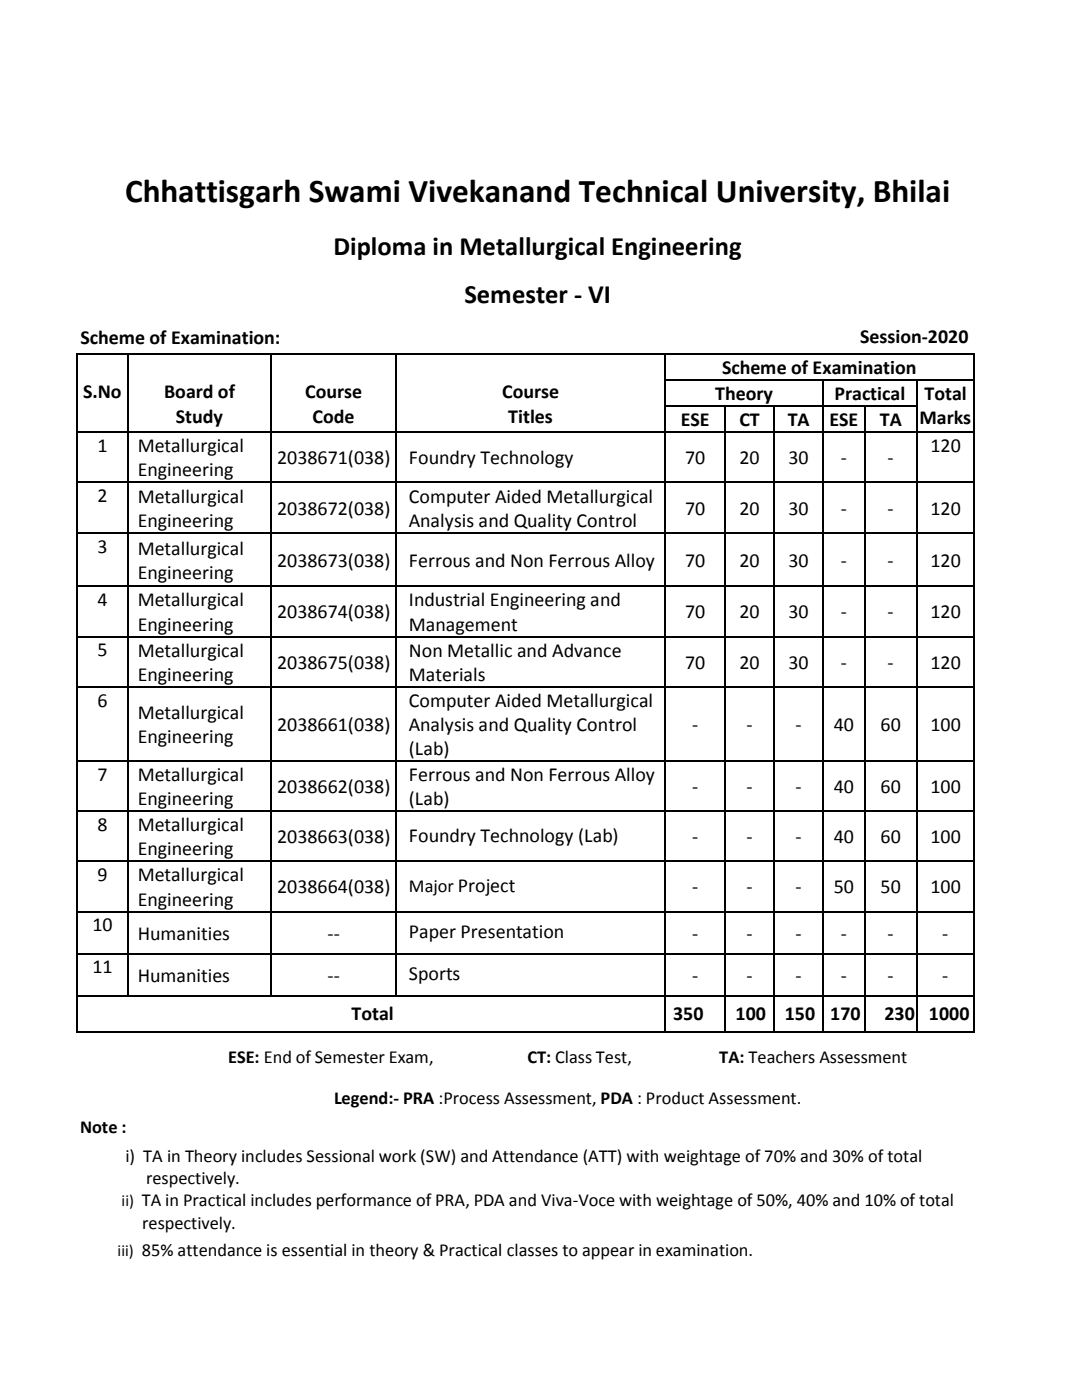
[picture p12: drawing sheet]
<svg xmlns="http://www.w3.org/2000/svg" width="216mm" height="279mm" viewBox="0 0 216 279" stroke-linecap="round" stroke-linejoin="round" font-family="sans-serif">
<defs><g id="words">
<text font-size="6.6" x="25" y="40.4">Chhattisgarh Swami Vivekanand Technical University, Bhilai</text>
<g font-size="5.3">
<text x="66.5" y="50.9">Diploma in Metallurgical Engineering</text>
<text x="92.7" y="60.5">Semester - VI</text>
</g>
<g font-size="4">
<text x="16.1" y="68.7">Scheme of Examination:</text>
<text x="171.6" y="68.5">Session-2020</text>
<text x="144.1" y="74.7">Scheme of Examination</text>
<text x="16.6" y="79.5">S.No</text>
<text x="32.7" y="79.5">Board of</text>
<text x="60.9" y="79.5">Course</text>
<text x="100.2" y="79.5">Course</text>
<text x="142.7" y="79.9">Theory</text>
<text x="166.5" y="79.9">Practical</text>
<text x="184.4" y="79.9">Total</text>
<text x="35.1" y="84.4">Study</text>
<text x="62.4" y="84.4">Code</text>
<text x="101.4" y="84.4">Titles</text>
<text x="135.8" y="85">ESE</text>
<text x="147.5" y="85">CT</text>
<text x="157.2" y="85">TA</text>
<text x="165.5" y="85">ESE</text>
<text x="175.6" y="85">TA</text>
<text x="183.5" y="84.7">Marks</text>
<text x="19.4" y="90.2">1</text>
<text x="27.5" y="95">Engineering</text>
<text x="27.5" y="90.2">Metallurgical</text>
<text x="55.3" y="92.6">2038671(038)</text>
<text x="81.6" y="92.6">Foundry Technology</text>
<text x="136.7" y="92.6">70</text>
<text x="147.5" y="92.6">20</text>
<text x="157.3" y="92.6">30</text>
<text x="167.8" y="92.6">-</text>
<text x="177.1" y="92.6">-</text>
<text x="185.6" y="90.2">120</text>
<text x="19.4" y="100.3">2</text>
<text x="27.5" y="100.3">Metallurgical</text>
<text x="81.6" y="100.4">Computer Aided Metallurgical</text>
<text x="27.5" y="105.2">Engineering</text>
<text x="55.3" y="102.8">2038672(038)</text>
<text x="81.6" y="105.3">Analysis and Quality Control</text>
<text x="136.7" y="102.8">70</text>
<text x="147.5" y="102.8">20</text>
<text x="157.3" y="102.8">30</text>
<text x="167.8" y="102.8">-</text>
<text x="177.1" y="102.8">-</text>
<text x="185.6" y="102.8">120</text>
<text x="19.4" y="110.4">3</text>
<text x="27.5" y="110.7">Metallurgical</text>
<text x="55.3" y="113.1">2038673(038)</text>
<text x="81.6" y="113.1">Ferrous and Non Ferrous Alloy</text>
<text x="136.7" y="113.1">70</text>
<text x="147.5" y="113.1">20</text>
<text x="157.3" y="113.1">30</text>
<text x="167.8" y="113.1">-</text>
<text x="177.1" y="113.1">-</text>
<text x="185.6" y="113.1">120</text>
<text x="27.5" y="115.6">Engineering</text>
<text x="19.4" y="121">4</text>
<text x="27.5" y="125.8">Engineering</text>
<text x="27.5" y="121">Metallurgical</text>
<text x="55.3" y="123.4">2038674(038)</text>
<text x="81.6" y="121">Industrial Engineering and</text>
<text x="81.6" y="125.8">Management</text>
<text x="136.7" y="123.4">70</text>
<text x="147.5" y="123.4">20</text>
<text x="157.3" y="123.4">30</text>
<text x="167.8" y="123.4">-</text>
<text x="177.1" y="123.4">-</text>
<text x="185.6" y="123.4">120</text>
<text x="19.4" y="131">5</text>
<text x="27.5" y="131.1">Metallurgical</text>
<text x="81.6" y="131.1">Non Metallic and Advance</text>
<text x="27.5" y="135.9">Engineering</text>
<text x="55.3" y="133.5">2038675(038)</text>
<text x="81.6" y="135.9">Materials</text>
<text x="136.7" y="133.5">70</text>
<text x="147.5" y="133.5">20</text>
<text x="157.3" y="133.5">30</text>
<text x="167.8" y="133.5">-</text>
<text x="177.1" y="133.5">-</text>
<text x="185.6" y="133.5">120</text>
<text x="19.4" y="141.1">6</text>
<text x="27.5" y="143.4">Metallurgical</text>
<text x="81.6" y="141">Computer Aided Metallurgical</text>
<text x="27.5" y="148.3">Engineering</text>
<text x="55.3" y="145.9">2038661(038)</text>
<text x="81.6" y="145.8">Analysis and Quality Control</text>
<text x="138.1" y="145.9">-</text>
<text x="148.9" y="145.9">-</text>
<text x="158.7" y="145.9">-</text>
<text x="166.4" y="145.9">40</text>
<text x="175.7" y="145.9">60</text>
<text x="185.6" y="145.9">100</text>
<text x="19.4" y="155.8">7</text>
<text x="27.5" y="155.8">Metallurgical</text>
<text x="81.6" y="150.6">(Lab)</text>
<text x="81.6" y="155.8">Ferrous and Non Ferrous Alloy</text>
<text x="27.5" y="160.7">Engineering</text>
<text x="55.3" y="158.2">2038662(038)</text>
<text x="81.6" y="160.7">(Lab)</text>
<text x="138.1" y="158.2">-</text>
<text x="148.9" y="158.2">-</text>
<text x="158.7" y="158.2">-</text>
<text x="166.4" y="158.2">40</text>
<text x="175.7" y="158.2">60</text>
<text x="185.6" y="158.2">100</text>
<text x="19.4" y="165.9">8</text>
<text x="27.5" y="165.9">Metallurgical</text>
<text x="81.6" y="168">Foundry Technology (Lab)</text>
<text x="27.5" y="170.7">Engineering</text>
<text x="55.3" y="168.3">2038663(038)</text>
<text x="138.1" y="168.3">-</text>
<text x="148.9" y="168.3">-</text>
<text x="158.7" y="168.3">-</text>
<text x="166.4" y="168.3">40</text>
<text x="175.7" y="168.3">60</text>
<text x="185.6" y="168.3">100</text>
<text x="19.4" y="175.9">9</text>
<text x="27.5" y="175.9">Metallurgical</text>
<text x="55.3" y="178.3">2038664(038)</text>
<text x="138.1" y="178.3">-</text>
<text x="148.9" y="178.3">-</text>
<text x="158.7" y="178.3">-</text>
<text x="166.4" y="178.3">50</text>
<text x="175.7" y="178.3">50</text>
<text x="185.6" y="178.3">100</text>
<text x="18.4" y="185.9">10</text>
<text x="27.5" y="180.7">Engineering</text>
<text x="27.5" y="187.5">Humanities</text>
<text x="65.3" y="187.5">--</text>
<text x="81.6" y="187.2">Paper Presentation</text>
<text x="138.1" y="187.5">-</text>
<text x="148.9" y="187.5">-</text>
<text x="158.7" y="187.5">-</text>
<text x="167.8" y="187.5">-</text>
<text x="177.1" y="187.5">-</text>
<text x="188" y="187.5">-</text>
<text x="18.4" y="194.3">11</text>
<text x="27.5" y="195.9">Humanities</text>
<text x="65.3" y="195.9">--</text>
<text x="81.6" y="195.5">Sports</text>
<text x="138.1" y="195.9">-</text>
<text x="148.9" y="195.9">-</text>
<text x="158.7" y="195.9">-</text>
<text x="167.8" y="195.9">-</text>
<text x="177.1" y="195.9">-</text>
<text x="188" y="195.9">-</text>
<text x="70.1" y="203.6">Total</text>
<text x="134.3" y="203.6">350</text>
<text x="146.8" y="203.6">100</text>
<text x="156.6" y="203.6">150</text>
<text x="165.7" y="203.6">170</text>
<text x="176.5" y="203.6">230</text>
<text x="185.4" y="203.6">1000</text>
</g>
<g font-size="3.7">
<text x="81.6" y="178">Major Project</text>
<text x="45.5" y="212.2">ESE: End of Semester Exam,</text>
<text x="105.2" y="212.2">CT: Class Test,</text>
<text x="143.5" y="212.2">TA: Teachers Assessment</text>
<text x="66.7" y="220.3">Legend:- PRA :Process Assessment, PDA : Product Assessment.</text>
<text x="16" y="226.1">Note :</text>
<text x="25" y="231.9">i) TA in Theory includes Sessional work (SW) and Attendance (ATT) with weightage of 70% and 30% of total</text>
<text x="29.2" y="236.3">respectively.</text>
<text x="28.4" y="245.2">respectively.</text>
</g>
<g font-size="3.3">
<text x="24.3" y="240.8">ii) TA in Practical includes performance of PRA, PDA and Viva-Voce with weightage of 50%, 40% and 10% of total</text>
<text x="23.5" y="250.7">iii) 85% attendance is essential in theory &amp; Practical classes to appear in examination.</text>
</g>
</g></defs>
<g fill="#000">
<path d="M15.2 70.5h.3v.3h-.3z" fill-rule="evenodd"/>
<path d="M15.2 70.5h.3v.3h-.3z" fill-rule="evenodd"/>
<path d="M15.2 75.7h.3v.3h-.3z" fill-rule="evenodd"/>
<path d="M25.4 70.5h.3v.3h-.3z" fill-rule="evenodd"/>
<path d="M25.4 75.7h.3v.3h-.3z" fill-rule="evenodd"/>
<path d="M54 70.5h.3v.3h-.3z" fill-rule="evenodd"/>
<path d="M54 75.7h.3v.3h-.3z" fill-rule="evenodd"/>
<path d="M78.9 70.5h.3v.3h-.3z" fill-rule="evenodd"/>
<path d="M78.9 75.7h.3v.3h-.3z" fill-rule="evenodd"/>
<path d="M132.6 70.5h.3v.3h-.3z" fill-rule="evenodd"/>
<path d="M132.6 75.7h.3v.3h-.3z" fill-rule="evenodd"/>
<path d="M164.1 75.7h.3v.3h-.3z" fill-rule="evenodd"/>
<path d="M182.8 75.7h.3v.3h-.3z" fill-rule="evenodd"/>
<path d="M194.2 70.5h.3v.3h-.3z" fill-rule="evenodd"/>
<path d="M194.2 70.5h.3v.3h-.3z" fill-rule="evenodd"/>
<path d="M194.2 75.7h.3v.3h-.3z" fill-rule="evenodd"/>
<path d="M15.2 80.9h.3v.3h-.3z" fill-rule="evenodd"/>
<path d="M15.2 86.1h.3v.3h-.3z" fill-rule="evenodd"/>
<path d="M15.2 96.1h.3v.3h-.3z" fill-rule="evenodd"/>
<path d="M25.4 80.9h.3v.3h-.3z" fill-rule="evenodd"/>
<path d="M25.4 86.1h.3v.3h-.3z" fill-rule="evenodd"/>
<path d="M25.4 96.1h.3v.3h-.3z" fill-rule="evenodd"/>
<path d="M54 80.9h.3v.3h-.3z" fill-rule="evenodd"/>
<path d="M54 86.1h.3v.3h-.3z" fill-rule="evenodd"/>
<path d="M54 96.1h.3v.3h-.3z" fill-rule="evenodd"/>
<path d="M78.9 80.9h.3v.3h-.3z" fill-rule="evenodd"/>
<path d="M78.9 86.1h.3v.3h-.3z" fill-rule="evenodd"/>
<path d="M78.9 96.1h.3v.3h-.3z" fill-rule="evenodd"/>
<path d="M132.6 80.9h.3v.3h-.3z" fill-rule="evenodd"/>
<path d="M132.6 86.1h.3v.3h-.3z" fill-rule="evenodd"/>
<path d="M132.6 96.1h.3v.3h-.3z" fill-rule="evenodd"/>
<path d="M144.6 80.9h.3v.3h-.3z" fill-rule="evenodd"/>
<path d="M144.6 86.1h.3v.3h-.3z" fill-rule="evenodd"/>
<path d="M144.6 96.1h.3v.3h-.3z" fill-rule="evenodd"/>
<path d="M154.2 80.9h.3v.3h-.3z" fill-rule="evenodd"/>
<path d="M154.2 86.1h.3v.3h-.3z" fill-rule="evenodd"/>
<path d="M154.2 96.1h.3v.3h-.3z" fill-rule="evenodd"/>
<path d="M164.1 80.9h.3v.3h-.3z" fill-rule="evenodd"/>
<path d="M164.1 86.1h.3v.3h-.3z" fill-rule="evenodd"/>
<path d="M164.1 96.1h.3v.3h-.3z" fill-rule="evenodd"/>
<path d="M172.4 80.9h.3v.3h-.3z" fill-rule="evenodd"/>
<path d="M172.4 86.1h.3v.3h-.3z" fill-rule="evenodd"/>
<path d="M172.4 96.1h.3v.3h-.3z" fill-rule="evenodd"/>
<path d="M182.8 80.9h.3v.3h-.3z" fill-rule="evenodd"/>
<path d="M182.8 86.1h.3v.3h-.3z" fill-rule="evenodd"/>
<path d="M182.8 96.1h.3v.3h-.3z" fill-rule="evenodd"/>
<path d="M194.2 80.9h.3v.3h-.3z" fill-rule="evenodd"/>
<path d="M194.2 86.1h.3v.3h-.3z" fill-rule="evenodd"/>
<path d="M194.2 96.1h.3v.3h-.3z" fill-rule="evenodd"/>
<path d="M15.2 106.3h.3v.3h-.3z" fill-rule="evenodd"/>
<path d="M15.2 116.9h.3v.3h-.3z" fill-rule="evenodd"/>
<path d="M25.4 106.3h.3v.3h-.3z" fill-rule="evenodd"/>
<path d="M25.4 116.9h.3v.3h-.3z" fill-rule="evenodd"/>
<path d="M54 106.3h.3v.3h-.3z" fill-rule="evenodd"/>
<path d="M54 116.9h.3v.3h-.3z" fill-rule="evenodd"/>
<path d="M78.9 106.3h.3v.3h-.3z" fill-rule="evenodd"/>
<path d="M78.9 116.9h.3v.3h-.3z" fill-rule="evenodd"/>
<path d="M132.6 106.3h.3v.3h-.3z" fill-rule="evenodd"/>
<path d="M132.6 116.9h.3v.3h-.3z" fill-rule="evenodd"/>
<path d="M144.6 106.3h.3v.3h-.3z" fill-rule="evenodd"/>
<path d="M144.6 116.9h.3v.3h-.3z" fill-rule="evenodd"/>
<path d="M154.2 106.3h.3v.3h-.3z" fill-rule="evenodd"/>
<path d="M154.2 116.9h.3v.3h-.3z" fill-rule="evenodd"/>
<path d="M164.1 106.3h.3v.3h-.3z" fill-rule="evenodd"/>
<path d="M164.1 116.9h.3v.3h-.3z" fill-rule="evenodd"/>
<path d="M172.4 106.3h.3v.3h-.3z" fill-rule="evenodd"/>
<path d="M172.4 116.9h.3v.3h-.3z" fill-rule="evenodd"/>
<path d="M182.8 106.3h.3v.3h-.3z" fill-rule="evenodd"/>
<path d="M182.8 116.9h.3v.3h-.3z" fill-rule="evenodd"/>
<path d="M194.2 106.3h.3v.3h-.3z" fill-rule="evenodd"/>
<path d="M194.2 116.9h.3v.3h-.3z" fill-rule="evenodd"/>
<path d="M15.2 126.9h.3v.3h-.3z" fill-rule="evenodd"/>
<path d="M15.2 137h.3v.3h-.3z" fill-rule="evenodd"/>
<path d="M25.4 126.9h.3v.3h-.3z" fill-rule="evenodd"/>
<path d="M25.4 137h.3v.3h-.3z" fill-rule="evenodd"/>
<path d="M54 126.9h.3v.3h-.3z" fill-rule="evenodd"/>
<path d="M54 137h.3v.3h-.3z" fill-rule="evenodd"/>
<path d="M78.9 126.9h.3v.3h-.3z" fill-rule="evenodd"/>
<path d="M78.9 137h.3v.3h-.3z" fill-rule="evenodd"/>
<path d="M132.6 126.9h.3v.3h-.3z" fill-rule="evenodd"/>
<path d="M132.6 137h.3v.3h-.3z" fill-rule="evenodd"/>
<path d="M144.6 126.9h.3v.3h-.3z" fill-rule="evenodd"/>
<path d="M144.6 137h.3v.3h-.3z" fill-rule="evenodd"/>
<path d="M154.2 126.9h.3v.3h-.3z" fill-rule="evenodd"/>
<path d="M154.2 137h.3v.3h-.3z" fill-rule="evenodd"/>
<path d="M164.1 126.9h.3v.3h-.3z" fill-rule="evenodd"/>
<path d="M164.1 137h.3v.3h-.3z" fill-rule="evenodd"/>
<path d="M172.4 126.9h.3v.3h-.3z" fill-rule="evenodd"/>
<path d="M172.4 137h.3v.3h-.3z" fill-rule="evenodd"/>
<path d="M182.8 126.9h.3v.3h-.3z" fill-rule="evenodd"/>
<path d="M182.8 137h.3v.3h-.3z" fill-rule="evenodd"/>
<path d="M194.2 126.9h.3v.3h-.3z" fill-rule="evenodd"/>
<path d="M194.2 137h.3v.3h-.3z" fill-rule="evenodd"/>
<path d="M15.2 151.7h.3v.3h-.3z" fill-rule="evenodd"/>
<path d="M25.4 151.7h.3v.3h-.3z" fill-rule="evenodd"/>
<path d="M54 151.7h.3v.3h-.3z" fill-rule="evenodd"/>
<path d="M78.9 151.7h.3v.3h-.3z" fill-rule="evenodd"/>
<path d="M132.6 151.7h.3v.3h-.3z" fill-rule="evenodd"/>
<path d="M144.6 151.7h.3v.3h-.3z" fill-rule="evenodd"/>
<path d="M154.2 151.7h.3v.3h-.3z" fill-rule="evenodd"/>
<path d="M164.1 151.7h.3v.3h-.3z" fill-rule="evenodd"/>
<path d="M172.4 151.7h.3v.3h-.3z" fill-rule="evenodd"/>
<path d="M182.8 151.7h.3v.3h-.3z" fill-rule="evenodd"/>
<path d="M194.2 151.7h.3v.3h-.3z" fill-rule="evenodd"/>
<path d="M15.2 161.7h.3v.3h-.3z" fill-rule="evenodd"/>
<path d="M15.2 171.7h.3v.4h-.3z" fill-rule="evenodd"/>
<path d="M25.4 161.7h.3v.3h-.3z" fill-rule="evenodd"/>
<path d="M25.4 171.7h.3v.4h-.3z" fill-rule="evenodd"/>
<path d="M54 161.7h.3v.3h-.3z" fill-rule="evenodd"/>
<path d="M54 171.7h.3v.4h-.3z" fill-rule="evenodd"/>
<path d="M78.9 161.7h.3v.3h-.3z" fill-rule="evenodd"/>
<path d="M78.9 171.7h.3v.4h-.3z" fill-rule="evenodd"/>
<path d="M132.6 161.7h.3v.3h-.3z" fill-rule="evenodd"/>
<path d="M132.6 171.7h.3v.4h-.3z" fill-rule="evenodd"/>
<path d="M144.6 161.7h.3v.3h-.3z" fill-rule="evenodd"/>
<path d="M144.6 171.7h.3v.4h-.3z" fill-rule="evenodd"/>
<path d="M154.2 161.7h.3v.3h-.3z" fill-rule="evenodd"/>
<path d="M154.2 171.7h.3v.4h-.3z" fill-rule="evenodd"/>
<path d="M164.1 161.7h.3v.3h-.3z" fill-rule="evenodd"/>
<path d="M164.1 171.7h.3v.4h-.3z" fill-rule="evenodd"/>
<path d="M172.4 161.7h.3v.3h-.3z" fill-rule="evenodd"/>
<path d="M172.4 171.7h.3v.4h-.3z" fill-rule="evenodd"/>
<path d="M182.8 161.7h.3v.3h-.3z" fill-rule="evenodd"/>
<path d="M182.8 171.7h.3v.4h-.3z" fill-rule="evenodd"/>
<path d="M194.2 161.7h.3v.3h-.3z" fill-rule="evenodd"/>
<path d="M194.2 171.7h.3v.4h-.3z" fill-rule="evenodd"/>
<path d="M15.2 181.8h.3v.3h-.3z" fill-rule="evenodd"/>
<path d="M15.2 190.1h.3v.4h-.3z" fill-rule="evenodd"/>
<path d="M15.2 198.5h.3v.3h-.3z" fill-rule="evenodd"/>
<path d="M25.4 181.8h.3v.3h-.3z" fill-rule="evenodd"/>
<path d="M25.4 190.1h.3v.4h-.3z" fill-rule="evenodd"/>
<path d="M25.4 198.5h.3v.3h-.3z" fill-rule="evenodd"/>
<path d="M54 181.8h.3v.3h-.3z" fill-rule="evenodd"/>
<path d="M54 190.1h.3v.4h-.3z" fill-rule="evenodd"/>
<path d="M54 198.5h.3v.3h-.3z" fill-rule="evenodd"/>
<path d="M78.9 181.8h.3v.3h-.3z" fill-rule="evenodd"/>
<path d="M78.9 190.1h.3v.4h-.3z" fill-rule="evenodd"/>
<path d="M78.9 198.5h.3v.3h-.3z" fill-rule="evenodd"/>
<path d="M132.6 181.8h.3v.3h-.3z" fill-rule="evenodd"/>
<path d="M132.6 190.1h.3v.4h-.3z" fill-rule="evenodd"/>
<path d="M132.6 198.5h.3v.3h-.3z" fill-rule="evenodd"/>
<path d="M144.6 181.8h.3v.3h-.3z" fill-rule="evenodd"/>
<path d="M144.6 190.1h.3v.4h-.3z" fill-rule="evenodd"/>
<path d="M144.6 198.5h.3v.3h-.3z" fill-rule="evenodd"/>
<path d="M154.2 181.8h.3v.3h-.3z" fill-rule="evenodd"/>
<path d="M154.2 190.1h.3v.4h-.3z" fill-rule="evenodd"/>
<path d="M154.2 198.5h.3v.3h-.3z" fill-rule="evenodd"/>
<path d="M164.1 181.8h.3v.3h-.3z" fill-rule="evenodd"/>
<path d="M164.1 190.1h.3v.4h-.3z" fill-rule="evenodd"/>
<path d="M164.1 198.5h.3v.3h-.3z" fill-rule="evenodd"/>
<path d="M172.4 181.8h.3v.3h-.3z" fill-rule="evenodd"/>
<path d="M172.4 190.1h.3v.4h-.3z" fill-rule="evenodd"/>
<path d="M172.4 198.5h.3v.3h-.3z" fill-rule="evenodd"/>
<path d="M182.8 181.8h.3v.3h-.3z" fill-rule="evenodd"/>
<path d="M182.8 190.1h.3v.4h-.3z" fill-rule="evenodd"/>
<path d="M182.8 198.5h.3v.3h-.3z" fill-rule="evenodd"/>
<path d="M194.2 181.8h.3v.3h-.3z" fill-rule="evenodd"/>
<path d="M194.2 190.1h.3v.4h-.3z" fill-rule="evenodd"/>
<path d="M194.2 198.5h.3v.3h-.3z" fill-rule="evenodd"/>
<path d="M15.2 205.7h.3v.3h-.3z" fill-rule="evenodd"/>
<path d="M15.2 205.7h.3v.3h-.3z" fill-rule="evenodd"/>
<path d="M132.6 205.7h.3v.3h-.3z" fill-rule="evenodd"/>
<path d="M144.6 205.7h.3v.3h-.3z" fill-rule="evenodd"/>
<path d="M154.2 205.7h.3v.3h-.3z" fill-rule="evenodd"/>
<path d="M164.1 205.7h.3v.3h-.3z" fill-rule="evenodd"/>
<path d="M172.4 205.7h.3v.3h-.3z" fill-rule="evenodd"/>
<path d="M182.8 205.7h.3v.3h-.3z" fill-rule="evenodd"/>
<path d="M194.2 205.7h.3v.3h-.3z" fill-rule="evenodd"/>
<path d="M194.2 205.7h.3v.3h-.3z" fill-rule="evenodd"/>
</g>
<g fill="none" stroke="#000" stroke-width=".32">
<path d="M15.4 70.8v4.9M15.4 76v4.9M15.5 70.7h9.9M25.5 70.8v4.9M25.5 76v4.9M25.7 70.7h28.3M54.1 70.8v4.9M54.1 76v4.9M54.3 70.7h24.6M79.1 70.8v4.9M79.1 76v4.9M79.2 70.7h53.4"/>
<path d="M132.7 70.8v4.9M132.7 76v4.9M132.9 70.7h61.3M132.9 75.9h31.2M164.3 76v4.9M164.4 75.9h18.4M183 76v4.9M183.1 75.9h11.1M194.3 70.8v4.9M194.3 76v4.9M15.4 81.2v4.9M15.4 86.4v9.7"/>
<path d="M15.4 96.4v9.9M15.5 86.2h9.9M15.5 96.2h9.9M25.5 81.2v4.9M25.5 86.4v9.7M25.5 96.4v9.9M25.7 86.2h28.3M25.7 96.2h28.3M54.1 81.2v4.9M54.1 86.4v9.7M54.1 96.4v9.9M54.3 86.2h24.6"/>
<path d="M54.3 96.2h24.6M79.1 81.2v4.9M79.1 86.4v9.7M79.1 96.4v9.9M79.2 86.2h53.4M79.2 96.2h53.4M132.7 81.2v4.9M132.7 86.4v9.7M132.7 96.4v9.9M132.9 81.1h11.7M132.9 86.2h11.7M132.9 96.2h11.7"/>
<path d="M144.7 81.2v4.9M144.7 86.4v9.7M144.7 96.4v9.9M144.9 81.1h9.3M144.9 86.2h9.3M144.9 96.2h9.3M154.4 81.2v4.9M154.4 86.4v9.7M154.4 96.4v9.9M154.5 81.1h9.6M154.5 86.2h9.6M154.5 96.2h9.6"/>
<path d="M164.3 81.2v4.9M164.3 86.4v9.7M164.3 96.4v9.9M164.4 81.1h8M164.4 86.2h8M164.4 96.2h8M172.5 81.2v4.9M172.5 86.4v9.7M172.5 96.4v9.9M172.7 81.1h10.1M172.7 86.2h10.1M172.7 96.2h10.1"/>
<path d="M183 81.2v4.9M183 86.4v9.7M183 96.4v9.9M183.1 86.2h11.1M183.1 96.2h11.1M194.3 81.2v4.9M194.3 86.4v9.7M194.3 96.4v9.9M15.4 106.6v10.3M15.4 117.2v9.7M15.5 106.5h9.9M15.5 117h9.9"/>
<path d="M25.5 106.6v10.3M25.5 117.2v9.7M25.7 106.5h28.3M25.7 117h28.3M54.1 106.6v10.3M54.1 117.2v9.7M54.3 106.5h24.6M54.3 117h24.6M79.1 106.6v10.3M79.1 117.2v9.7M79.2 106.5h53.4M79.2 117h53.4"/>
<path d="M132.7 106.6v10.3M132.7 117.2v9.7M132.9 106.5h11.7M132.9 117h11.7M144.7 106.6v10.3M144.7 117.2v9.7M144.9 106.5h9.3M144.9 117h9.3M154.4 106.6v10.3M154.4 117.2v9.7M154.5 106.5h9.6M154.5 117h9.6"/>
<path d="M164.3 106.6v10.3M164.3 117.2v9.7M164.4 106.5h8M164.4 117h8M172.5 106.6v10.3M172.5 117.2v9.7M172.7 106.5h10.1M172.7 117h10.1M183 106.6v10.3M183 117.2v9.7M183.1 106.5h11.1M183.1 117h11.1"/>
<path d="M194.3 106.6v10.3M194.3 117.2v9.7M15.4 127.2v9.8M15.4 137.3v14.4M15.5 127h9.9M15.5 137.1h9.9M25.5 127.2v9.8M25.5 137.3v14.4M25.7 127h28.3M25.7 137.1h28.3M54.1 127.2v9.8M54.1 137.3v14.4"/>
<path d="M54.3 127h24.6M54.3 137.1h24.6M79.1 127.2v9.8M79.1 137.3v14.4M79.2 127h53.4M79.2 137.1h53.4M132.7 127.2v9.8M132.7 137.3v14.4M132.9 127h11.7M132.9 137.1h11.7M144.7 127.2v9.8M144.7 137.3v14.4"/>
<path d="M144.9 127h9.3M144.9 137.1h9.3M154.4 127.2v9.8M154.4 137.3v14.4M154.5 127h9.6M154.5 137.1h9.6M164.3 127.2v9.8M164.3 137.3v14.4M164.4 127h8M164.4 137.1h8M172.5 127.2v9.8M172.5 137.3v14.4"/>
<path d="M172.7 127h10.1M172.7 137.1h10.1M183 127.2v9.8M183 137.3v14.4M183.1 127h11.1M183.1 137.1h11.1M194.3 127.2v9.8M194.3 137.3v14.4M15.4 152v9.7M15.5 151.8h9.9M25.5 152v9.7M25.7 151.8h28.3"/>
<path d="M54.1 152v9.7M54.3 151.8h24.6M79.1 152v9.7M79.2 151.8h53.4M132.7 152v9.7M132.9 151.8h11.7M144.7 152v9.7M144.9 151.8h9.3M154.4 152v9.7M154.5 151.8h9.6M164.3 152v9.7M164.4 151.8h8"/>
<path d="M172.5 152v9.7M172.7 151.8h10.1M183 152v9.7M183.1 151.8h11.1M194.3 152v9.7M15.4 162v9.7M15.4 172.1v9.7M15.5 161.8h9.9M15.5 171.9h9.9M25.5 162v9.7M25.5 172.1v9.7M25.7 161.8h28.3"/>
<path d="M25.7 171.9h28.3M54.1 162v9.7M54.1 172.1v9.7M54.3 161.8h24.6M54.3 171.9h24.6M79.1 162v9.7M79.1 172.1v9.7M79.2 161.8h53.4M79.2 171.9h53.4M132.7 162v9.7M132.7 172.1v9.7M132.9 161.8h11.7"/>
<path d="M132.9 171.9h11.7M144.7 162v9.7M144.7 172.1v9.7M144.9 161.8h9.3M144.9 171.9h9.3M154.4 162v9.7M154.4 172.1v9.7M154.5 161.8h9.6M154.5 171.9h9.6M164.3 162v9.7M164.3 172.1v9.7M164.4 161.8h8"/>
<path d="M164.4 171.9h8M172.5 162v9.7M172.5 172.1v9.7M172.7 161.8h10.1M172.7 171.9h10.1M183 162v9.7M183 172.1v9.7M183.1 161.8h11.1M183.1 171.9h11.1M194.3 162v9.7M194.3 172.1v9.7M15.4 182.1v8"/>
<path d="M15.4 190.5v8M15.4 198.8v6.9M15.5 181.9h9.9M15.5 190.3h9.9M15.5 198.7h9.9M25.5 182.1v8M25.5 190.5v8M25.7 181.9h28.3M25.7 190.3h28.3M25.7 198.7h28.3M54.1 182.1v8M54.1 190.5v8"/>
<path d="M54.3 181.9h24.6M54.3 190.3h24.6M54.3 198.7h24.6M79.1 182.1v8M79.1 190.5v8M79.2 181.9h53.4M79.2 190.3h53.4M79.2 198.7h53.4M132.7 182.1v8M132.7 190.5v8M132.7 198.8v6.9M132.9 181.9h11.7"/>
<path d="M132.9 190.3h11.7M132.9 198.7h11.7M144.7 182.1v8M144.7 190.5v8M144.7 198.8v6.9M144.9 181.9h9.3M144.9 190.3h9.3M144.9 198.7h9.3M154.4 182.1v8M154.4 190.5v8M154.4 198.8v6.9M154.5 181.9h9.6"/>
<path d="M154.5 190.3h9.6M154.5 198.7h9.6M164.3 182.1v8M164.3 190.5v8M164.3 198.8v6.9M164.4 181.9h8M164.4 190.3h8M164.4 198.7h8M172.5 182.1v8M172.5 190.5v8M172.5 198.8v6.9M172.7 181.9h10.1"/>
<path d="M172.7 190.3h10.1M172.7 198.7h10.1M183 182.1v8M183 190.5v8M183 198.8v6.9M183.1 181.9h11.1M183.1 190.3h11.1M183.1 198.7h11.1M194.3 182.1v8M194.3 190.5v8M194.3 198.8v6.9M15.5 205.9h117.1"/>
<path d="M132.9 205.9h11.7M144.9 205.9h9.3M154.5 205.9h9.6M164.4 205.9h8M172.7 205.9h10.1M183.1 205.9h11.1"/>
</g>
<path d="M168.8 63.4h28.3v6.9h-28.3z" fill-rule="evenodd" fill="#fff"/>
<path d="M168.8 63.4h28.3v6.9h-28.3z" fill="none" stroke="#fff" stroke-width=".25"/>
<use href="#words"/>
</svg>
